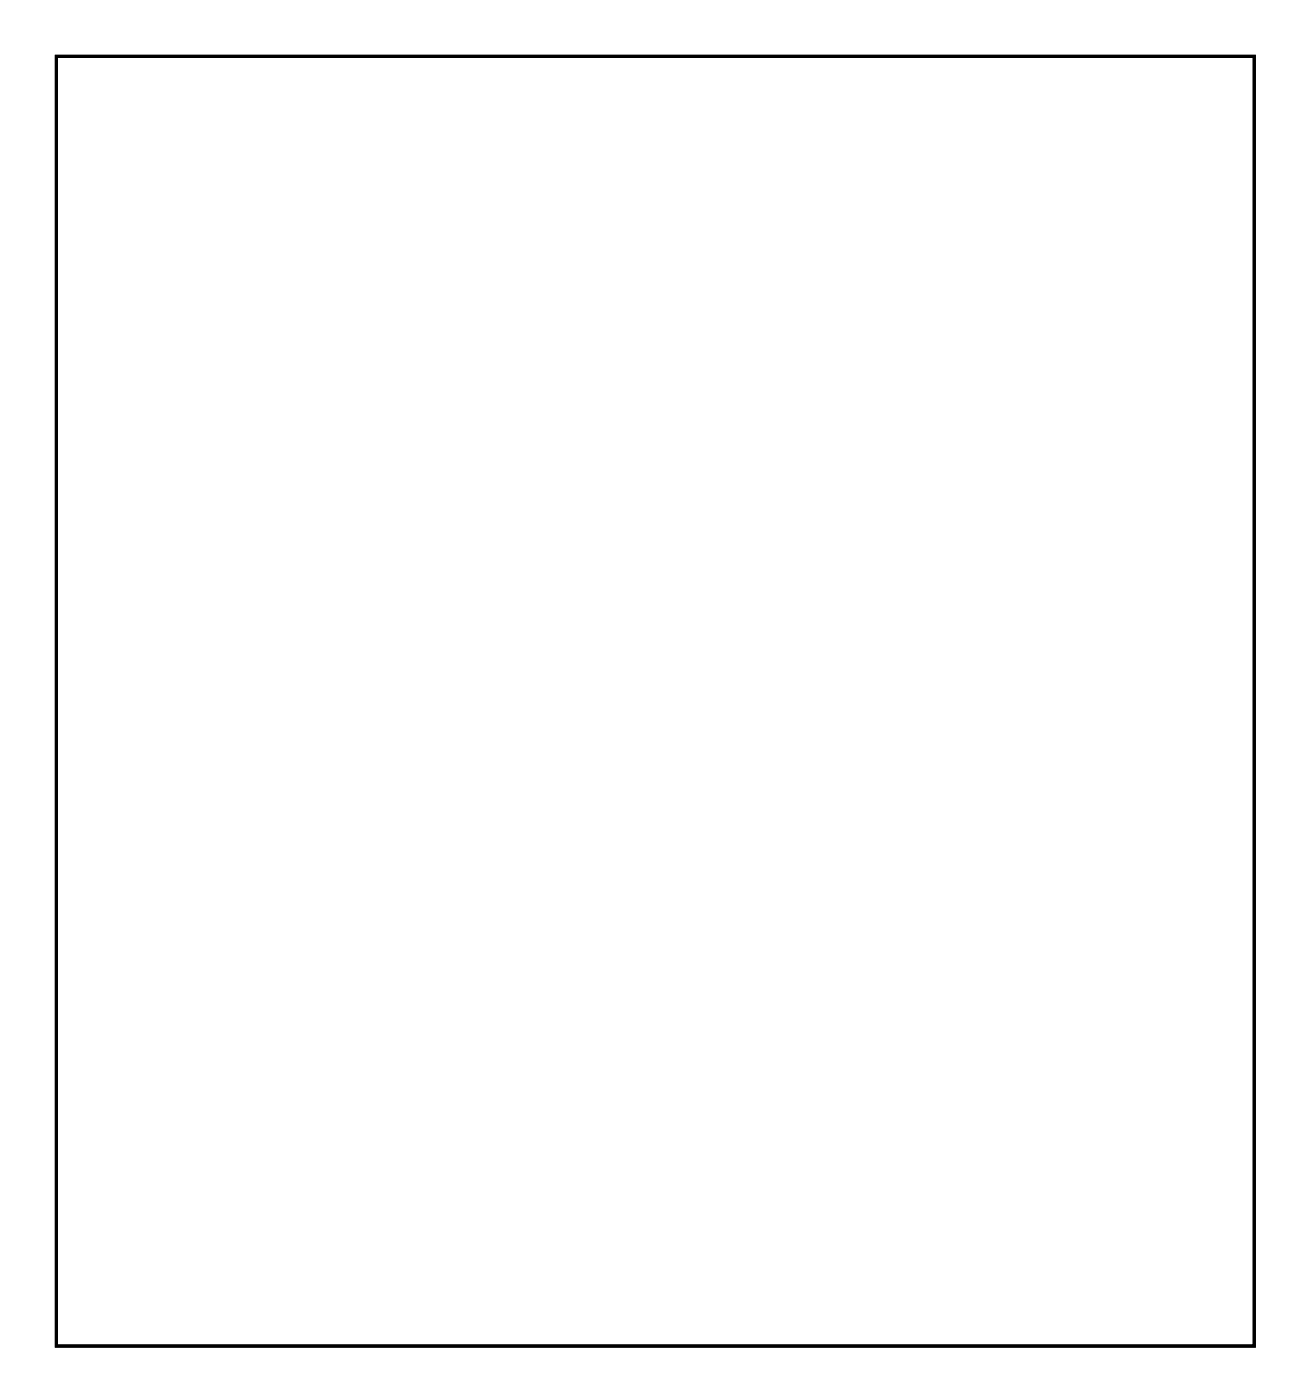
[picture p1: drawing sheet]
<svg xmlns="http://www.w3.org/2000/svg" width="84mm" height="90mm" viewBox="0 0 84 90" stroke-linecap="round" stroke-linejoin="round" font-family="sans-serif">
<path d="M3.6 3.6h77.3v83.2h-77.3z" fill="none" stroke="#000" stroke-width=".2"/>
<path d="M3.6 3.6v83.2h77.3v-83.2zM3.6 3.6h77.3v83.2h-77.3z" fill="#000"/>
<circle cx="63.9" cy="22" r=".69" fill="#fff"/>
<circle cx="63.9" cy="22" r=".69" fill="none" stroke="#fff" stroke-width=".64" stroke-linecap="butt"/>
<circle cx="63.9" cy="24.6" r=".69" fill="#fff"/>
<circle cx="63.9" cy="24.6" r=".69" fill="none" stroke="#fff" stroke-width=".64" stroke-linecap="butt"/>
<circle cx="63.9" cy="27.1" r=".69" fill="#fff"/>
<circle cx="63.9" cy="27.1" r=".69" fill="none" stroke="#fff" stroke-width=".64" stroke-linecap="butt"/>
<circle cx="63.9" cy="29.6" r=".69" fill="#fff"/>
<circle cx="63.9" cy="29.6" r=".69" fill="none" stroke="#fff" stroke-width=".64" stroke-linecap="butt"/>
<circle cx="63.9" cy="32.2" r=".69" fill="#fff"/>
<circle cx="63.9" cy="32.2" r=".69" fill="none" stroke="#fff" stroke-width=".64" stroke-linecap="butt"/>
<circle cx="63.9" cy="34.7" r=".69" fill="#fff"/>
<circle cx="63.9" cy="34.7" r=".69" fill="none" stroke="#fff" stroke-width=".64" stroke-linecap="butt"/>
<circle cx="63.9" cy="37.3" r=".69" fill="#fff"/>
<circle cx="63.9" cy="37.3" r=".69" fill="none" stroke="#fff" stroke-width=".64" stroke-linecap="butt"/>
<circle cx="63.9" cy="39.8" r=".69" fill="#fff"/>
<circle cx="63.9" cy="39.8" r=".69" fill="none" stroke="#fff" stroke-width=".64" stroke-linecap="butt"/>
<circle cx="63.9" cy="42.3" r=".69" fill="#fff"/>
<circle cx="63.9" cy="42.3" r=".69" fill="none" stroke="#fff" stroke-width=".64" stroke-linecap="butt"/>
<circle cx="63.9" cy="44.9" r=".69" fill="#fff"/>
<circle cx="63.9" cy="44.9" r=".69" fill="none" stroke="#fff" stroke-width=".64" stroke-linecap="butt"/>
<circle cx="63.9" cy="29.6" r=".7" fill="#fff"/>
<circle cx="63.9" cy="29.6" r=".7" fill="none" stroke="#fff" stroke-width=".76" stroke-linecap="butt"/>
<circle cx="63.9" cy="27.1" r=".7" fill="#fff"/>
<circle cx="63.9" cy="27.1" r=".7" fill="none" stroke="#fff" stroke-width=".76" stroke-linecap="butt"/>
<circle cx="63.9" cy="24.6" r=".7" fill="#fff"/>
<circle cx="63.9" cy="24.6" r=".7" fill="none" stroke="#fff" stroke-width=".76" stroke-linecap="butt"/>
<circle cx="63.9" cy="22" r=".7" fill="#fff"/>
<circle cx="63.9" cy="22" r=".7" fill="none" stroke="#fff" stroke-width=".76" stroke-linecap="butt"/>
<circle cx="63.9" cy="44.9" r=".7" fill="#fff"/>
<circle cx="63.9" cy="44.9" r=".7" fill="none" stroke="#fff" stroke-width=".76" stroke-linecap="butt"/>
<circle cx="63.9" cy="42.3" r=".7" fill="#fff"/>
<circle cx="63.9" cy="42.3" r=".7" fill="none" stroke="#fff" stroke-width=".76" stroke-linecap="butt"/>
<circle cx="63.9" cy="32.2" r=".7" fill="#fff"/>
<circle cx="63.9" cy="32.2" r=".7" fill="none" stroke="#fff" stroke-width=".76" stroke-linecap="butt"/>
<circle cx="63.9" cy="34.7" r=".7" fill="#fff"/>
<circle cx="63.9" cy="34.7" r=".7" fill="none" stroke="#fff" stroke-width=".76" stroke-linecap="butt"/>
<circle cx="63.9" cy="37.3" r=".7" fill="#fff"/>
<circle cx="63.9" cy="37.3" r=".7" fill="none" stroke="#fff" stroke-width=".76" stroke-linecap="butt"/>
<circle cx="63.9" cy="39.8" r=".7" fill="#fff"/>
<circle cx="63.9" cy="39.8" r=".7" fill="none" stroke="#fff" stroke-width=".76" stroke-linecap="butt"/>
<circle cx="25.8" cy="47.4" r=".7" fill="#fff"/>
<circle cx="25.8" cy="47.4" r=".7" fill="none" stroke="#fff" stroke-width=".76" stroke-linecap="butt"/>
<circle cx="25.8" cy="34.7" r=".7" fill="#fff"/>
<circle cx="25.8" cy="34.7" r=".7" fill="none" stroke="#fff" stroke-width=".76" stroke-linecap="butt"/>
<circle cx="51.2" cy="32.2" r=".7" fill="#fff"/>
<circle cx="51.2" cy="32.2" r=".7" fill="none" stroke="#fff" stroke-width=".76" stroke-linecap="butt"/>
<circle cx="51.2" cy="42.3" r=".7" fill="#fff"/>
<circle cx="51.2" cy="42.3" r=".7" fill="none" stroke="#fff" stroke-width=".76" stroke-linecap="butt"/>
<circle cx="71.5" cy="52.5" r=".7" fill="#fff"/>
<circle cx="71.5" cy="52.5" r=".7" fill="none" stroke="#fff" stroke-width=".76" stroke-linecap="butt"/>
<circle cx="71.5" cy="62.7" r=".7" fill="#fff"/>
<circle cx="71.5" cy="62.7" r=".7" fill="none" stroke="#fff" stroke-width=".76" stroke-linecap="butt"/>
<circle cx="71.5" cy="65.2" r=".7" fill="#fff"/>
<circle cx="71.5" cy="65.2" r=".7" fill="none" stroke="#fff" stroke-width=".76" stroke-linecap="butt"/>
<circle cx="71.5" cy="75.4" r=".7" fill="#fff"/>
<circle cx="71.5" cy="75.4" r=".7" fill="none" stroke="#fff" stroke-width=".76" stroke-linecap="butt"/>
<circle cx="51.2" cy="44.9" r=".7" fill="#fff"/>
<circle cx="51.2" cy="44.9" r=".7" fill="none" stroke="#fff" stroke-width=".76" stroke-linecap="butt"/>
<circle cx="51.2" cy="55" r=".7" fill="#fff"/>
<circle cx="51.2" cy="55" r=".7" fill="none" stroke="#fff" stroke-width=".76" stroke-linecap="butt"/>
<circle cx="33.4" cy="29.6" r=".7" fill="#fff"/>
<circle cx="33.4" cy="29.6" r=".7" fill="none" stroke="#fff" stroke-width=".76" stroke-linecap="butt"/>
<circle cx="33.4" cy="39.8" r=".7" fill="#fff"/>
<circle cx="33.4" cy="39.8" r=".7" fill="none" stroke="#fff" stroke-width=".76" stroke-linecap="butt"/>
<circle cx="51.2" cy="57.6" r=".7" fill="#fff"/>
<circle cx="51.2" cy="57.6" r=".7" fill="none" stroke="#fff" stroke-width=".76" stroke-linecap="butt"/>
<circle cx="51.2" cy="67.7" r=".7" fill="#fff"/>
<circle cx="51.2" cy="67.7" r=".7" fill="none" stroke="#fff" stroke-width=".76" stroke-linecap="butt"/>
<circle cx="51.2" cy="70.3" r=".7" fill="#fff"/>
<circle cx="51.2" cy="70.3" r=".7" fill="none" stroke="#fff" stroke-width=".76" stroke-linecap="butt"/>
<circle cx="51.2" cy="80.4" r=".7" fill="#fff"/>
<circle cx="51.2" cy="80.4" r=".7" fill="none" stroke="#fff" stroke-width=".76" stroke-linecap="butt"/>
<circle cx="33.4" cy="42.3" r=".7" fill="#fff"/>
<circle cx="33.4" cy="42.3" r=".7" fill="none" stroke="#fff" stroke-width=".76" stroke-linecap="butt"/>
<circle cx="33.4" cy="52.5" r=".7" fill="#fff"/>
<circle cx="33.4" cy="52.5" r=".7" fill="none" stroke="#fff" stroke-width=".76" stroke-linecap="butt"/>
<path d="M14.9 13.6h1.5v1.5h-1.5z" fill="#fff"/>
<path d="M14.9 13.6h1.5v1.5h-1.5z" fill="none" stroke="#fff" stroke-width=".76" stroke-linecap="butt"/>
<circle cx="15.6" cy="14.3" r=".76" fill="#fff"/>
<circle cx="15.6" cy="14.3" r=".76" fill="none" stroke="#fff" stroke-width=".76" stroke-linecap="butt"/>
<circle cx="15.6" cy="17.8" r=".76" fill="#fff"/>
<circle cx="15.6" cy="17.8" r=".76" fill="none" stroke="#fff" stroke-width=".76" stroke-linecap="butt"/>
<circle cx="15.6" cy="21.3" r=".76" fill="#fff"/>
<circle cx="15.6" cy="21.3" r=".76" fill="none" stroke="#fff" stroke-width=".76" stroke-linecap="butt"/>
<circle cx="15.6" cy="24.8" r=".76" fill="#fff"/>
<circle cx="15.6" cy="24.8" r=".76" fill="none" stroke="#fff" stroke-width=".76" stroke-linecap="butt"/>
<circle cx="15.6" cy="28.3" r=".76" fill="#fff"/>
<circle cx="15.6" cy="28.3" r=".76" fill="none" stroke="#fff" stroke-width=".76" stroke-linecap="butt"/>
<circle cx="15.6" cy="31.8" r=".76" fill="#fff"/>
<circle cx="15.6" cy="31.8" r=".76" fill="none" stroke="#fff" stroke-width=".76" stroke-linecap="butt"/>
<circle cx="15.6" cy="35.3" r=".76" fill="#fff"/>
<circle cx="15.6" cy="35.3" r=".76" fill="none" stroke="#fff" stroke-width=".76" stroke-linecap="butt"/>
<circle cx="15.6" cy="38.8" r=".76" fill="#fff"/>
<circle cx="15.6" cy="38.8" r=".76" fill="none" stroke="#fff" stroke-width=".76" stroke-linecap="butt"/>
<circle cx="15.6" cy="42.3" r=".76" fill="#fff"/>
<circle cx="15.6" cy="42.3" r=".76" fill="none" stroke="#fff" stroke-width=".76" stroke-linecap="butt"/>
<circle cx="15.6" cy="45.8" r=".76" fill="#fff"/>
<circle cx="15.6" cy="45.8" r=".76" fill="none" stroke="#fff" stroke-width=".76" stroke-linecap="butt"/>
<circle cx="15.6" cy="49.3" r=".76" fill="#fff"/>
<circle cx="15.6" cy="49.3" r=".76" fill="none" stroke="#fff" stroke-width=".76" stroke-linecap="butt"/>
<circle cx="15.6" cy="52.8" r=".76" fill="#fff"/>
<circle cx="15.6" cy="52.8" r=".76" fill="none" stroke="#fff" stroke-width=".76" stroke-linecap="butt"/>
<circle cx="15.6" cy="56.3" r=".76" fill="#fff"/>
<circle cx="15.6" cy="56.3" r=".76" fill="none" stroke="#fff" stroke-width=".76" stroke-linecap="butt"/>
<circle cx="15.6" cy="59.8" r=".76" fill="#fff"/>
<circle cx="15.6" cy="59.8" r=".76" fill="none" stroke="#fff" stroke-width=".76" stroke-linecap="butt"/>
<circle cx="8" cy="83" r="1.6" fill="#fff"/>
<circle cx="8" cy="83" r="1.6" fill="none" stroke="#fff" stroke-width=".25"/>
<circle cx="8" cy="6.8" r="1.6" fill="#fff"/>
<circle cx="8" cy="6.8" r="1.6" fill="none" stroke="#fff" stroke-width=".25"/>
<circle cx="76.6" cy="6.8" r="1.6" fill="#fff"/>
<circle cx="76.6" cy="6.8" r="1.6" fill="none" stroke="#fff" stroke-width=".25"/>
<circle cx="76.6" cy="83" r="1.6" fill="#fff"/>
<circle cx="76.6" cy="83" r="1.6" fill="none" stroke="#fff" stroke-width=".25"/>
<circle cx="63.9" cy="57.6" r=".64" fill="#fff"/>
<circle cx="63.9" cy="57.6" r=".64" fill="none" stroke="#fff" stroke-width=".71" stroke-linecap="butt"/>
<circle cx="63.9" cy="60.1" r=".64" fill="#fff"/>
<circle cx="63.9" cy="60.1" r=".64" fill="none" stroke="#fff" stroke-width=".71" stroke-linecap="butt"/>
<circle cx="63.9" cy="62.7" r=".64" fill="#fff"/>
<circle cx="63.9" cy="62.7" r=".64" fill="none" stroke="#fff" stroke-width=".71" stroke-linecap="butt"/>
<circle cx="63.9" cy="65.2" r=".64" fill="#fff"/>
<circle cx="63.9" cy="65.2" r=".64" fill="none" stroke="#fff" stroke-width=".71" stroke-linecap="butt"/>
<circle cx="56.3" cy="65.2" r=".64" fill="#fff"/>
<circle cx="56.3" cy="65.2" r=".64" fill="none" stroke="#fff" stroke-width=".71" stroke-linecap="butt"/>
<circle cx="56.3" cy="62.7" r=".64" fill="#fff"/>
<circle cx="56.3" cy="62.7" r=".64" fill="none" stroke="#fff" stroke-width=".71" stroke-linecap="butt"/>
<circle cx="56.3" cy="60.1" r=".64" fill="#fff"/>
<circle cx="56.3" cy="60.1" r=".64" fill="none" stroke="#fff" stroke-width=".71" stroke-linecap="butt"/>
<circle cx="56.3" cy="57.6" r=".64" fill="#fff"/>
<circle cx="56.3" cy="57.6" r=".64" fill="none" stroke="#fff" stroke-width=".71" stroke-linecap="butt"/>
<circle cx="63.9" cy="75.4" r=".64" fill="#fff"/>
<circle cx="63.9" cy="75.4" r=".64" fill="none" stroke="#fff" stroke-width=".71" stroke-linecap="butt"/>
<circle cx="63.9" cy="77.9" r=".64" fill="#fff"/>
<circle cx="63.9" cy="77.9" r=".64" fill="none" stroke="#fff" stroke-width=".71" stroke-linecap="butt"/>
<circle cx="63.9" cy="80.4" r=".64" fill="#fff"/>
<circle cx="63.9" cy="80.4" r=".64" fill="none" stroke="#fff" stroke-width=".71" stroke-linecap="butt"/>
<circle cx="63.9" cy="83" r=".64" fill="#fff"/>
<circle cx="63.9" cy="83" r=".64" fill="none" stroke="#fff" stroke-width=".71" stroke-linecap="butt"/>
<circle cx="56.3" cy="83" r=".64" fill="#fff"/>
<circle cx="56.3" cy="83" r=".64" fill="none" stroke="#fff" stroke-width=".71" stroke-linecap="butt"/>
<circle cx="56.3" cy="80.4" r=".64" fill="#fff"/>
<circle cx="56.3" cy="80.4" r=".64" fill="none" stroke="#fff" stroke-width=".71" stroke-linecap="butt"/>
<circle cx="56.3" cy="77.9" r=".64" fill="#fff"/>
<circle cx="56.3" cy="77.9" r=".64" fill="none" stroke="#fff" stroke-width=".71" stroke-linecap="butt"/>
<circle cx="56.3" cy="75.4" r=".64" fill="#fff"/>
<circle cx="56.3" cy="75.4" r=".64" fill="none" stroke="#fff" stroke-width=".71" stroke-linecap="butt"/>
<circle cx="46.1" cy="24.6" r=".64" fill="#fff"/>
<circle cx="46.1" cy="24.6" r=".64" fill="none" stroke="#fff" stroke-width=".71" stroke-linecap="butt"/>
<circle cx="46.1" cy="27.1" r=".64" fill="#fff"/>
<circle cx="46.1" cy="27.1" r=".64" fill="none" stroke="#fff" stroke-width=".71" stroke-linecap="butt"/>
<circle cx="46.1" cy="29.6" r=".64" fill="#fff"/>
<circle cx="46.1" cy="29.6" r=".64" fill="none" stroke="#fff" stroke-width=".71" stroke-linecap="butt"/>
<circle cx="46.1" cy="32.2" r=".64" fill="#fff"/>
<circle cx="46.1" cy="32.2" r=".64" fill="none" stroke="#fff" stroke-width=".71" stroke-linecap="butt"/>
<circle cx="38.5" cy="32.2" r=".64" fill="#fff"/>
<circle cx="38.5" cy="32.2" r=".64" fill="none" stroke="#fff" stroke-width=".71" stroke-linecap="butt"/>
<circle cx="38.5" cy="29.6" r=".64" fill="#fff"/>
<circle cx="38.5" cy="29.6" r=".64" fill="none" stroke="#fff" stroke-width=".71" stroke-linecap="butt"/>
<circle cx="38.5" cy="27.1" r=".64" fill="#fff"/>
<circle cx="38.5" cy="27.1" r=".64" fill="none" stroke="#fff" stroke-width=".71" stroke-linecap="butt"/>
<circle cx="38.5" cy="24.6" r=".64" fill="#fff"/>
<circle cx="38.5" cy="24.6" r=".64" fill="none" stroke="#fff" stroke-width=".71" stroke-linecap="butt"/>
<circle cx="46.1" cy="37.3" r=".64" fill="#fff"/>
<circle cx="46.1" cy="37.3" r=".64" fill="none" stroke="#fff" stroke-width=".71" stroke-linecap="butt"/>
<circle cx="46.1" cy="39.8" r=".64" fill="#fff"/>
<circle cx="46.1" cy="39.8" r=".64" fill="none" stroke="#fff" stroke-width=".71" stroke-linecap="butt"/>
<circle cx="46.1" cy="42.3" r=".64" fill="#fff"/>
<circle cx="46.1" cy="42.3" r=".64" fill="none" stroke="#fff" stroke-width=".71" stroke-linecap="butt"/>
<circle cx="46.1" cy="44.9" r=".64" fill="#fff"/>
<circle cx="46.1" cy="44.9" r=".64" fill="none" stroke="#fff" stroke-width=".71" stroke-linecap="butt"/>
<circle cx="38.5" cy="44.9" r=".64" fill="#fff"/>
<circle cx="38.5" cy="44.9" r=".64" fill="none" stroke="#fff" stroke-width=".71" stroke-linecap="butt"/>
<circle cx="38.5" cy="42.3" r=".64" fill="#fff"/>
<circle cx="38.5" cy="42.3" r=".64" fill="none" stroke="#fff" stroke-width=".71" stroke-linecap="butt"/>
<circle cx="38.5" cy="39.8" r=".64" fill="#fff"/>
<circle cx="38.5" cy="39.8" r=".64" fill="none" stroke="#fff" stroke-width=".71" stroke-linecap="butt"/>
<circle cx="38.5" cy="37.3" r=".64" fill="#fff"/>
<circle cx="38.5" cy="37.3" r=".64" fill="none" stroke="#fff" stroke-width=".71" stroke-linecap="butt"/>
</svg>
